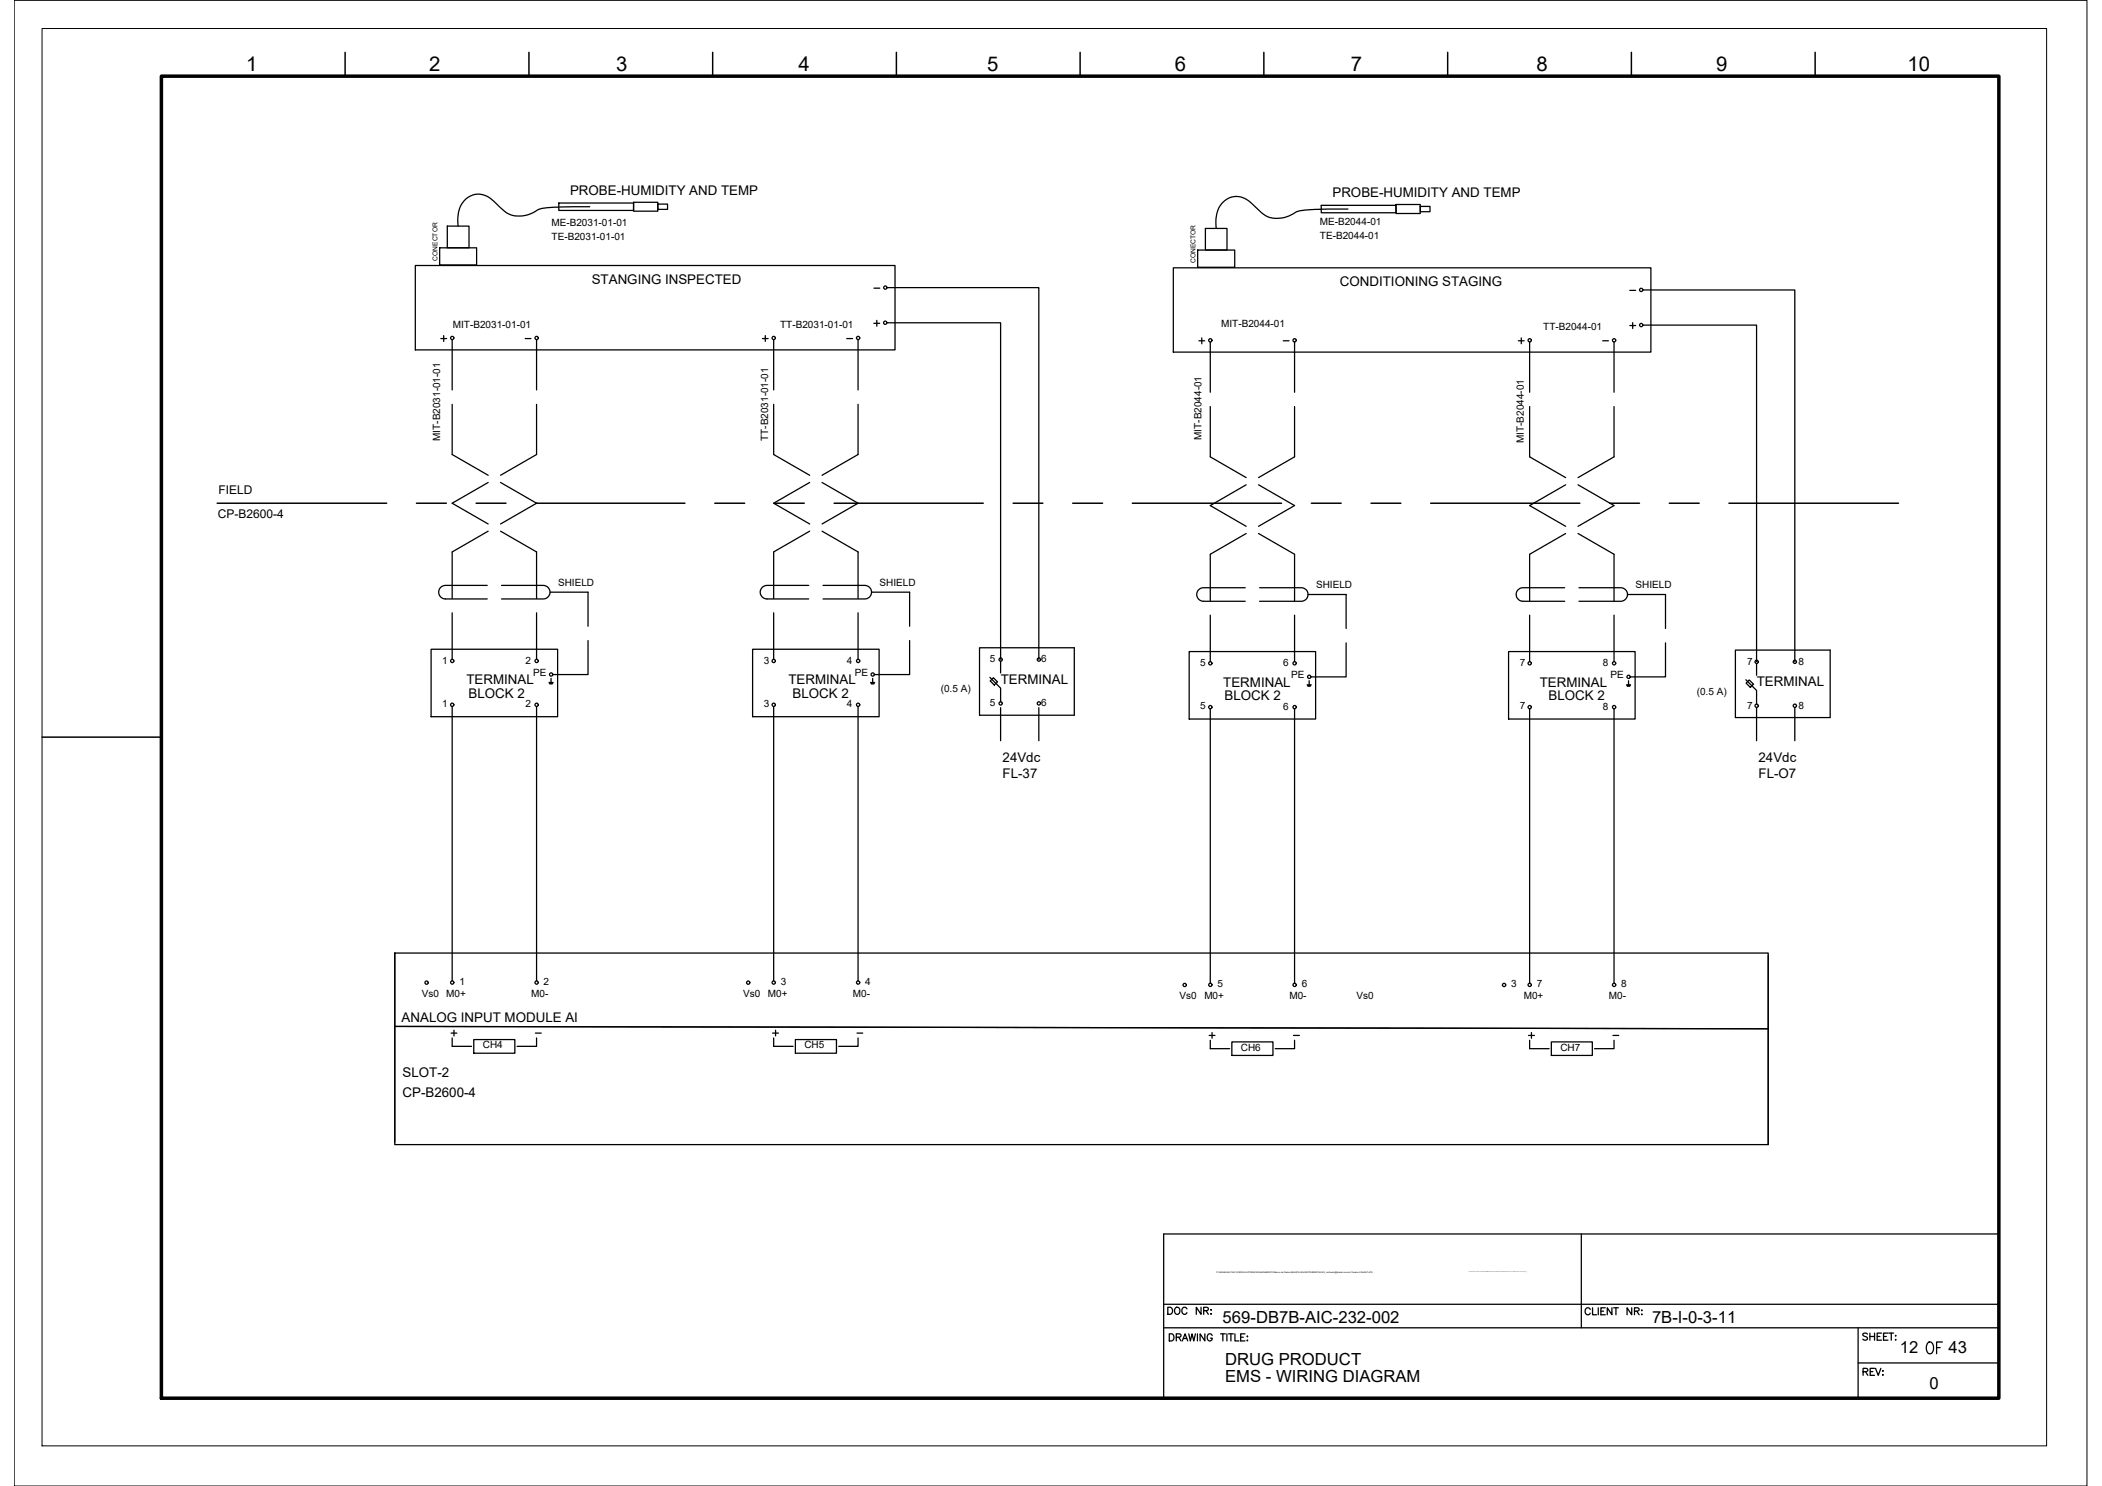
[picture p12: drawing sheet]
<svg xmlns="http://www.w3.org/2000/svg" width="420mm" height="297mm" viewBox="0 0 420 297" stroke-linecap="round" stroke-linejoin="round" font-family="sans-serif">
<defs><g id="words">
<text font-size="5.7" x="383.8" y="272">OF</text>
<g font-size="4.1">
<text x="49.2" y="14.2">1</text>
<text x="85.8" y="14.2">2</text>
<text x="123.2" y="14.2">3</text>
<text x="159.6" y="14.2">4</text>
<text x="197.3" y="14.2">5</text>
<text x="234.8" y="14.2">6</text>
<text x="270" y="14.2">7</text>
<text x="307.1" y="14.2">8</text>
<text x="343" y="14.2">9</text>
<text x="381.3" y="14.2">10</text>
</g>
<g font-size="4">
<text x="86.8" y="69.5">+</text>
<text x="151.3" y="69.5">+</text>
<text x="302.3" y="69.8">+</text>
<text x="153.1" y="208.1">+</text>
<text x="240.6" y="208.8">+</text>
<text x="304.4" y="208.8">+</text>
</g>
<g font-size="3.3">
<text x="244.4" y="264.4">569-DB7B-AIC-232-002</text>
<text x="330.2" y="264.5">7B-I-0-3-11</text>
<text x="244.9" y="272.9">DRUG PRODUCT</text>
<text x="379.8" y="270.5">12</text>
<text x="389.5" y="270.5">43</text>
<text x="244.9" y="276.3">EMS - WIRING DIAGRAM</text>
<text x="385.7" y="277.6">0</text>
</g>
<g font-size="2.7">
<text x="113.9" y="39">PROBE-HUMIDITY AND TEMP</text>
<text x="266.3" y="39.4">PROBE-HUMIDITY AND TEMP</text>
<text x="118.3" y="56.8">STANGING INSPECTED</text>
<text x="267.8" y="57.2">CONDITIONING STAGING</text>
<text x="93.2" y="136.8">TERMINAL</text>
<text x="157.6" y="136.8">TERMINAL</text>
<text x="200" y="136.7">TERMINAL</text>
<text x="244.5" y="137.3">TERMINAL</text>
<text x="307.8" y="137.3">TERMINAL</text>
<text x="351.1" y="137.1">TERMINAL</text>
<text x="93.7" y="139.4">BLOCK 2</text>
<text x="158.4" y="139.4">BLOCK 2</text>
<text x="244.8" y="139.9">BLOCK 2</text>
<text x="309.5" y="139.9">BLOCK 2</text>
<text x="200.4" y="155.5">FL-37</text>
<text x="200.4" y="152.4">24Vdc</text>
<text x="351.5" y="155.5">FL-O7</text>
<text x="351.5" y="152.4">24Vdc</text>
<text x="80.3" y="204.3">ANALOG INPUT MODULE AI</text>
<text x="80.5" y="215.3">SLOT-2</text>
<text x="80.5" y="219.3">CP-B2600-4</text>
</g>
<g font-size="2.6">
<text x="173.6" y="58.9">-</text>
<text x="324.6" y="59.3">-</text>
<text x="103.7" y="68.8">-</text>
<text x="167.9" y="68.8">-</text>
<text x="255.4" y="69.5">-</text>
<text x="319.3" y="69.5">-</text>
<text x="105.8" y="207.8">-</text>
<text x="170" y="207.8">-</text>
<text x="257.2" y="208.1">-</text>
<text x="321" y="208.1">-</text>
</g>
<g font-size="2.4">
<text x="43.7" y="98.7">FIELD</text>
<text x="43.5" y="103.6">CP-B2600-4</text>
</g>
<g font-size="2">
<text x="110.2" y="45.3">ME-B2031-01-01</text>
<text x="110.3" y="47.9">TE-B2031-01-01</text>
<text x="263.8" y="45.1">ME-B2044-01</text>
<text x="263.8" y="47.8">TE-B2044-01</text>
<text x="90.5" y="65.5">MIT-B2031-01-01</text>
<text x="155.9" y="65.5">TT-B2031-01-01</text>
<text x="244.1" y="65.3">MIT-B2044-01</text>
<text x="308.5" y="66">TT-B2044-01</text>
<text x="88" y="88.1" transform="rotate(-90 88 88.1)">MIT-B2031-01-01</text>
<text x="153.5" y="88.1" transform="rotate(-90 153.5 88.1)">TT-B2031-01-01</text>
<text x="240.2" y="87.9" transform="rotate(-90 240.2 87.9)">MIT-B2044-01</text>
<text x="304.6" y="88.6" transform="rotate(-90 304.6 88.6)">MIT-B2044-01</text>
<text x="111.5" y="117.2">SHIELD</text>
<text x="175.8" y="117.2">SHIELD</text>
<text x="263.1" y="117.6">SHIELD</text>
<text x="326.9" y="117.6">SHIELD</text>
<text x="88.4" y="132.7">1</text>
<text x="105" y="132.7">2</text>
<text x="106.6" y="135.1">PE</text>
<text x="152.7" y="132.7">3</text>
<text x="169.3" y="132.7">4</text>
<text x="170.8" y="135.1">PE</text>
<text x="197.8" y="132.3">5</text>
<text x="208.1" y="132.3">6</text>
<text x="239.9" y="133.1">5</text>
<text x="256.5" y="133.1">6</text>
<text x="258.1" y="135.6">PE</text>
<text x="303.8" y="133.1">7</text>
<text x="320.4" y="133.1">8</text>
<text x="321.9" y="135.6">PE</text>
<text x="349.2" y="132.9">7</text>
<text x="359.5" y="132.9">8</text>
<text x="88.4" y="141.3">1</text>
<text x="105" y="141.4">2</text>
<text x="152.7" y="141.3">3</text>
<text x="169.3" y="141.4">4</text>
<text x="188" y="138.4">(0.5 A)</text>
<text x="197.8" y="141.1">5</text>
<text x="208.1" y="141.1">6</text>
<text x="239.9" y="141.8">5</text>
<text x="256.5" y="141.8">6</text>
<text x="303.8" y="141.8">7</text>
<text x="320.4" y="141.8">8</text>
<text x="339.2" y="138.9">(0.5 A)</text>
<text x="349.2" y="141.7">7</text>
<text x="359.5" y="141.7">8</text>
<text x="91.8" y="196.8">1</text>
<text x="108.7" y="196.8">2</text>
<text x="156.1" y="196.8">3</text>
<text x="172.9" y="196.8">4</text>
<text x="243.4" y="197.3">5</text>
<text x="260.2" y="197.3">6</text>
<text x="302.1" y="197.3">3</text>
<text x="307.2" y="197.3">7</text>
<text x="324" y="197.3">8</text>
<text x="84.3" y="199.3">Vs0</text>
<text x="89.2" y="199.3">M0+</text>
<text x="106.2" y="199.3">M0-</text>
<text x="148.5" y="199.3">Vs0</text>
<text x="153.5" y="199.3">M0+</text>
<text x="170.5" y="199.3">M0-</text>
<text x="235.8" y="199.8">Vs0</text>
<text x="240.7" y="199.7">M0+</text>
<text x="257.7" y="199.7">M0-</text>
<text x="271.2" y="199.8">Vs0</text>
<text x="304.6" y="199.7">M0+</text>
<text x="321.6" y="199.7">M0-</text>
<text x="96.5" y="209.6">CH4</text>
<text x="160.8" y="209.6">CH5</text>
<text x="248" y="210">CH6</text>
<text x="311.9" y="210">CH7</text>
</g>
<g font-size="1.3">
<text x="87.4" y="52.1" transform="rotate(-90 87.4 52.1)">CONECTOR</text>
<text x="238.9" y="52.6" transform="rotate(-90 238.9 52.6)">CONECTOR</text>
</g>
<text font-size=".4" x="243.2" y="254.4">P:\569-BAXALTA\01.ENG\03.AUTOMACAO\ANDAMENTO\Banco de Dados\569-B7A-INS-INSTRUMENTACAO_moliveira@tessler-com-br-Tessler-5164457.JPG</text>
</g></defs>
<!-- layer: I_DATA -->
<g fill="none" stroke="#000" stroke-width=".25">
<path d="M83 53.1h95.9v16.8h-95.9zM234.5 53.5h95.5v16.9h-95.5zM174.7 64.6h1.1M175.3 64v1.2M239.6 68.1h1.2M240.2 67.5v1.2M325.8 65.1h1.1M326.3 64.5v1.2M86.2 129.8h25.3v13.5h-25.3zM109.7 136.4h.9M109.8 136.6h.7M109.9 136.7h.5"/>
<path d="M110.2 135.6v.8M150.4 129.8h25.3v13.5h-25.3zM174 136.4h.8M174.1 136.6h.7M174.2 136.7h.5M174.4 135.6v.8M195.8 129.5h18.9v13.5h-18.9zM237.7 130.2h25.3v13.5h-25.3zM261.3 136.9h.8M261.3 137h.7M261.4 137.2h.5M261.7 136.1v.8"/>
<path d="M301.5 130.2h25.3v13.5h-25.3zM325.1 136.9h.8M325.2 137h.7M325.3 137.2h.5M325.5 136.1v.8M346.9 129.9h18.9v13.5h-18.9zM78.9 190.5v37.9M353.4 191v37.8M78.9 205.2l274.5 .4M90.2 206.5h1.1M90.4 207.5v1.7h3.9M90.7 205.9v1.2"/>
<path d="M94.7 207.8h8.2v2.7h-8.2zM107.3 207.5v1.7h-3.9M154.6 209.2h3.9M159 207.8h8.2v2.7h-8.2zM171.5 207.5v1.7h-3.9M241.9 209.6h3.9M246.2 208.3h8.2v2.7h-8.2zM258.8 207.9v1.7h-3.9M305.8 209.6h3.8M310.1 208.3h8.2v2.7h-8.2zM322.6 207.9v1.7h-3.9"/>
<circle cx="176.9" cy="64.5" r=".33"/>
<circle cx="241.9" cy="68" r=".33"/>
<circle cx="328.1" cy="65" r=".33"/>
<circle cx="90.4" cy="132.1" r=".33"/>
<circle cx="107.3" cy="132.1" r=".33"/>
<circle cx="110.2" cy="134.8" r=".33"/>
<circle cx="154.7" cy="132.1" r=".33"/>
<circle cx="171.5" cy="132.1" r=".33"/>
<circle cx="174.4" cy="134.8" r=".33"/>
<circle cx="200" cy="131.8" r=".33"/>
<circle cx="207.7" cy="131.8" r=".33"/>
<circle cx="241.9" cy="132.6" r=".33"/>
<circle cx="258.8" cy="132.6" r=".33"/>
<circle cx="261.7" cy="135.3" r=".33"/>
<circle cx="305.8" cy="132.6" r=".33"/>
<circle cx="322.6" cy="132.6" r=".33"/>
<circle cx="325.5" cy="135.3" r=".33"/>
<circle cx="351.1" cy="132.3" r=".33"/>
<circle cx="358.8" cy="132.3" r=".33"/>
<circle cx="90.4" cy="140.9" r=".33"/>
<circle cx="107.3" cy="140.9" r=".33"/>
<circle cx="154.7" cy="140.9" r=".33"/>
<circle cx="171.5" cy="140.9" r=".33"/>
<circle cx="200" cy="140.6" r=".33"/>
<circle cx="207.7" cy="140.6" r=".33"/>
<circle cx="241.9" cy="141.3" r=".33"/>
<circle cx="258.8" cy="141.3" r=".33"/>
<circle cx="305.8" cy="141.3" r=".33"/>
<circle cx="322.6" cy="141.3" r=".33"/>
<circle cx="351.1" cy="141.1" r=".33"/>
<circle cx="358.8" cy="141.1" r=".33"/>
<circle cx="85.3" cy="196.4" r=".33"/>
<circle cx="90.4" cy="196.4" r=".33"/>
<circle cx="107.3" cy="196.4" r=".33"/>
<circle cx="149.6" cy="196.4" r=".33"/>
<circle cx="154.7" cy="196.4" r=".33"/>
<circle cx="171.5" cy="196.4" r=".33"/>
<circle cx="236.8" cy="196.9" r=".33"/>
<circle cx="241.9" cy="196.9" r=".33"/>
<circle cx="258.8" cy="196.9" r=".33"/>
<circle cx="300.6" cy="196.9" r=".33"/>
<circle cx="305.8" cy="196.9" r=".33"/>
<circle cx="322.6" cy="196.9" r=".33"/>
</g>
<!-- layer: I_TABS -->
<g fill="none" stroke="#000" stroke-width=".25">
<path d="M90.4 67.9v10M107.3 67.9v10M154.6 67.9v10M171.5 67.9v10M241.9 68.4v10M258.8 68.4v10M305.8 68.4v10M322.6 68.4v10M90.4 80.8v10.1l7.2 4.1M97.6 96.4l-7.2 4.2 7.2 4.1M100.1 96.4l7.2 4.2-7.2 4.1M107.3 80.8v10.1l-7.2 4.1"/>
<path d="M154.6 80.8v10.1l7.2 4.1M161.8 96.4l-7.2 4.2 7.2 4.1M164.3 96.4l7.2 4.2-7.2 4.1M171.5 80.8v10.1l-7.2 4.1M241.9 81.3v10l7.2 4.2M249.1 96.9l-7.2 4.2 7.2 4.1M251.6 96.9l7.2 4.2-7.2 4.1M258.8 81.3v10l-7.2 4.2M305.8 81.3v10l7.1 4.2M312.9 96.9l-7.1 4.2 7.1 4.1M315.4 96.9l7.2 4.2-7.2 4.1M322.6 81.3v10l-7.2 4.2"/>
<path d="M97.4 117h-8.4a1.35 1.35 0 0 0-1.3 1.4 1.35 1.35 0 0 0 1.3 1.3h8.4M97.6 106.2l-7.2 4.1v9.3M100.1 106.2l7.2 4.1v9.3M100.2 117h8.4a1.35 1.35 0 0 1 1.3 1.4 1.35 1.35 0 0 1-1.3 1.3h-8.4M109.9 118.4h7.6v6.8M161.6 117h-8.3a1.35 1.35 0 0 0-1.4 1.4 1.35 1.35 0 0 0 1.4 1.3h8.3M161.8 106.2l-7.2 4.1v9.3M164.3 106.2l7.2 4.1v9.3M164.5 117h8.4a1.35 1.35 0 0 1 1.3 1.4 1.35 1.35 0 0 1-1.3 1.3h-8.4M174.2 118.4h7.6v6.8M248.9 117.5h-8.3a1.35 1.35 0 0 0-1.4 1.3 1.35 1.35 0 0 0 1.4 1.4h8.3M249.1 106.6l-7.2 4.2v9.3"/>
<path d="M251.6 106.6l7.2 4.2v9.3M251.8 117.5h8.3a1.35 1.35 0 0 1 1.4 1.3 1.35 1.35 0 0 1-1.4 1.4h-8.3M261.5 118.8h7.6v6.8M312.8 117.5h-8.4a1.35 1.35 0 0 0-1.3 1.3 1.35 1.35 0 0 0 1.3 1.4h8.4M312.9 106.6l-7.1 4.2v9.3M315.4 106.6l7.2 4.2v9.3M315.6 117.5h8.4a1.35 1.35 0 0 1 1.3 1.3 1.35 1.35 0 0 1-1.3 1.4h-8.4M325.3 118.8h7.6v6.8M90.4 122.5v9.3M107.3 122.5v9.3M117.5 128v6.8h-7M154.6 122.5v9.3"/>
<path d="M171.5 122.5v9.3M181.8 128v6.8h-7M241.9 123v9.3M258.8 123v9.3M269.1 128.5v6.8h-7.1M305.8 123v9.3M322.6 123v9.3M332.9 128.5v6.8h-7M90.4 141.2v54.9M107.3 141.2v54.9M154.6 141.2v54.9M171.5 141.2v54.9"/>
<path d="M241.9 141.7v54.8M258.8 141.7v54.8M305.8 141.7v54.8M322.6 141.7v54.8"/>
</g>
<!-- layer: 0 -->
<g fill="none" stroke="#000" stroke-width=".25">
<path d="M87.9 49.5h7.4v3.5h-7.4zM89.4 45.2h4.3v4.3h-4.3zM111.7 40.6h14.9v1.5h-14.9zM117.9 41.3h-4.6a18.5 18.5 0 0 0-5.8 .7 5.5 5.5 0 0 1-7.8-.8 5.7 5.7 0 0 0-3.9-2.4 4.5 4.5 0 0 0-4.3 4.9l.1 1.5M126.6 40.4h4.9v1.8h-4.9zM131.5 40.8h1.9v1.1h-1.9zM177.3 57.5h30.3v74.3M239.4 50h7.4v3.4h-7.4zM240.9 45.7h4.4v4.3h-4.4zM264.1 41h14.9v1.5h-14.9zM269.4 41.8h-4.6a18.6 18.6 0 0 0-5.8 .6 5.4 5.4 0 0 1-7.8-.7 5.6 5.6 0 0 0-4.3-2.4 4.6 4.6 0 0 0-3.9 4.9l.1 1.5M279 40.9h4.9v1.8h-4.9z"/>
<path d="M283.9 41.3h1.9v1h-1.9zM328.4 58h30.4v74.3M177.3 64.5h22.7v67.3M328.4 65h22.7v67.3M200 141.5v6.6M207.6 141.5v6.6M351.1 141.5v6.6M358.8 141.5v6.6M78.9 190.5h274.5v38.3h-274.5z"/>
</g>
<!-- layer: EI-CTRL -->
<path d="M197.9 135.4l2.1 2.1v2.8M197.9 136.1l.7-.6 .8 .8-.6 .6zM200 132.2v2.3M349 135.9l2.1 2.1v2.7M349 136.6l.7-.7 .8 .9-.6 .6zM351.1 132.6v2.4" fill="none" stroke="#000" stroke-width=".25"/>
<!-- layer: G-TTLB-TTLB -->
<path d="M32.3 15.2h367.2v264.3h-367.2z" fill="none" stroke="#000" stroke-width=".7"/>
<!-- layer: G-TTLB-OTLN -->
<path d="M8.4 5.7h400.7v283.3h-400.7z" fill="none" stroke="#000" stroke-width=".2"/>
<!-- layer: G-TTLB-INDX -->
<path d="M69 10.5v4.7M105.7 10.5v4.7M142.5 10.5v4.7M179.2 10.5v4.7M215.9 10.5v4.7M252.6 10.5v4.7M289.4 10.5v4.7M326.1 10.5v4.7M362.8 10.5v4.7M8.4 147.3h23.9" fill="none" stroke="#000" stroke-width=".3"/>
<!-- layer: LGSP IA4$0$LG_PLOT -->
<path d="M316.1 246.7v18.7M232.6 279.5h166.9M232.6 260.7h166.9M232.6 265.4h166.9M371.4 272.4h28.1M371.4 265.4v14.1" fill="none" stroke="#000" stroke-width=".25"/>
<!-- layer: LG_PLOT -->
<g fill="none" stroke="#000" stroke-width=".25">
<path d="M399.5 246.7h-166.9v32.8M233.4 261.3h.5a.75 .75 0 0 1 .5 .7 .75 .75 0 0 1-.5 .7h-.5zM233.7 266.6h.5a.76 .76 0 0 1 .5 .7 .76 .76 0 0 1-.5 .7h-.5zM235 261.4a.66 .66 0 0 1 .9 .6 .66 .66 0 0 1-.9 .6l-.2-.4v-.4zM235.1 267.3l.8-.1 .2-.2-.1-.3-.9-.1v1.4M235.6 267.3l.5 .7M236.3 268l.6-1.4 .5 1.4M236.5 267.6h.7M237.3 261.6a.52 .52 0 0 0-.6-.3 .52 .52 0 0 0-.5 .5v.4a.52 .52 0 0 0 .5 .5 .52 .52 0 0 0 .6-.3M237.6 266.6l.3 1.4 .4-1.4 .3 1.4 .4-1.4M239.4 266.6v1.4M240.1 261.3v1.4l-1-1.4v1.4"/>
<path d="M240.6 262l.8-.1 .1-.5-.9-.1v1.4M240.8 266.6v1.4l-.9-1.4v1.4M241.1 262l.4 .7M242 261.8h.1zM242 262.6h.1zM242.3 267a.51 .51 0 0 0-.6-.4 .51 .51 0 0 0-.4 .6v.3a.5 .5 0 0 0 .5 .5 .5 .5 0 0 0 .5-.5h-.3M244 266.6h.9M244.4 266.6v1.4M245.2 266.6v1.4M245.6 266.6h.9M246 266.6v1.4M246.8 266.6v1.4h.8"/>
<path d="M248 267.3h.5M248.9 266.6h-.9v1.4h.9M249.3 267.2h.1zM249.3 268h.1zM317.9 261.8a.52 .52 0 0 0-.6-.4 .52 .52 0 0 0-.5 .5v.4a.53 .53 0 0 0 .5 .5 .53 .53 0 0 0 .6-.3M318.3 261.4v1.4h.8M319.5 261.4v1.4M320 262.1h.5M320.9 261.4h-.9v1.4h.9M322.2 261.4v1.4l-.9-1.4v1.4M322.5 261.4h1M323 261.4v1.4"/>
<path d="M326.2 261.4v1.4l-1-1.4v1.4M326.7 262.1l.8-.1 .1-.2v-.3l-.9-.1v1.4M327.2 262.1l.4 .7M328.1 261.9h.1zM328.1 262.7h.1zM372.4 274.2l.8-.1 .2-.3-.4-.3h-.6v1.4M372.9 274.2l.5 .7M373.3 266.7a.52 .52 0 0 0-.5-.2 .52 .52 0 0 0-.5 .3l.3 .3 .5 .2 .2 .4a.59 .59 0 0 1-1 0M373.8 266.5v1.4M373.8 267.2h.9M373.8 274.2h.6M374.7 273.5h-.9v1.4h.9"/>
<path d="M374.7 266.5v1.4M374.9 273.5l.5 1.4 .6-1.4M375.2 267.2h.6M376.1 266.5h-.9v1.4h.9M376.3 274.9h.1zM376.4 274v.1zM376.5 267.2h.5M377.4 266.5h-.9v1.4h.9M377.6 266.5h.9M378 266.5v1.4M378.8 267h.2zM378.8 267.8h.2z"/>
</g>
<!-- layer: I_LIMIT_LINE -->
<g fill="none" stroke="#000" stroke-width=".3">
<path d="M43.4 100.6h33.9M83.2 100.6h6M95.2 100.6h5.9M107.1 100.6h29.8M142.9 100.6h5.9M154.8 100.6h6M166.7 100.6h29.8M202.5 100.6h5.9M214.4 100.6h6M226.3 100.6h29.9M262.1 100.6h6M274 100.6h6"/>
<path d="M286 100.6h29.8M321.7 100.6h6M333.7 100.6h5.9M345.6 100.6h33.9"/>
</g>
<!-- layer: 0 -->
<path d="M2.8 .1h414.4v296.9h-414.4z" fill="none" stroke="#000" stroke-width=".2"/>
<use href="#words"/>
</svg>
